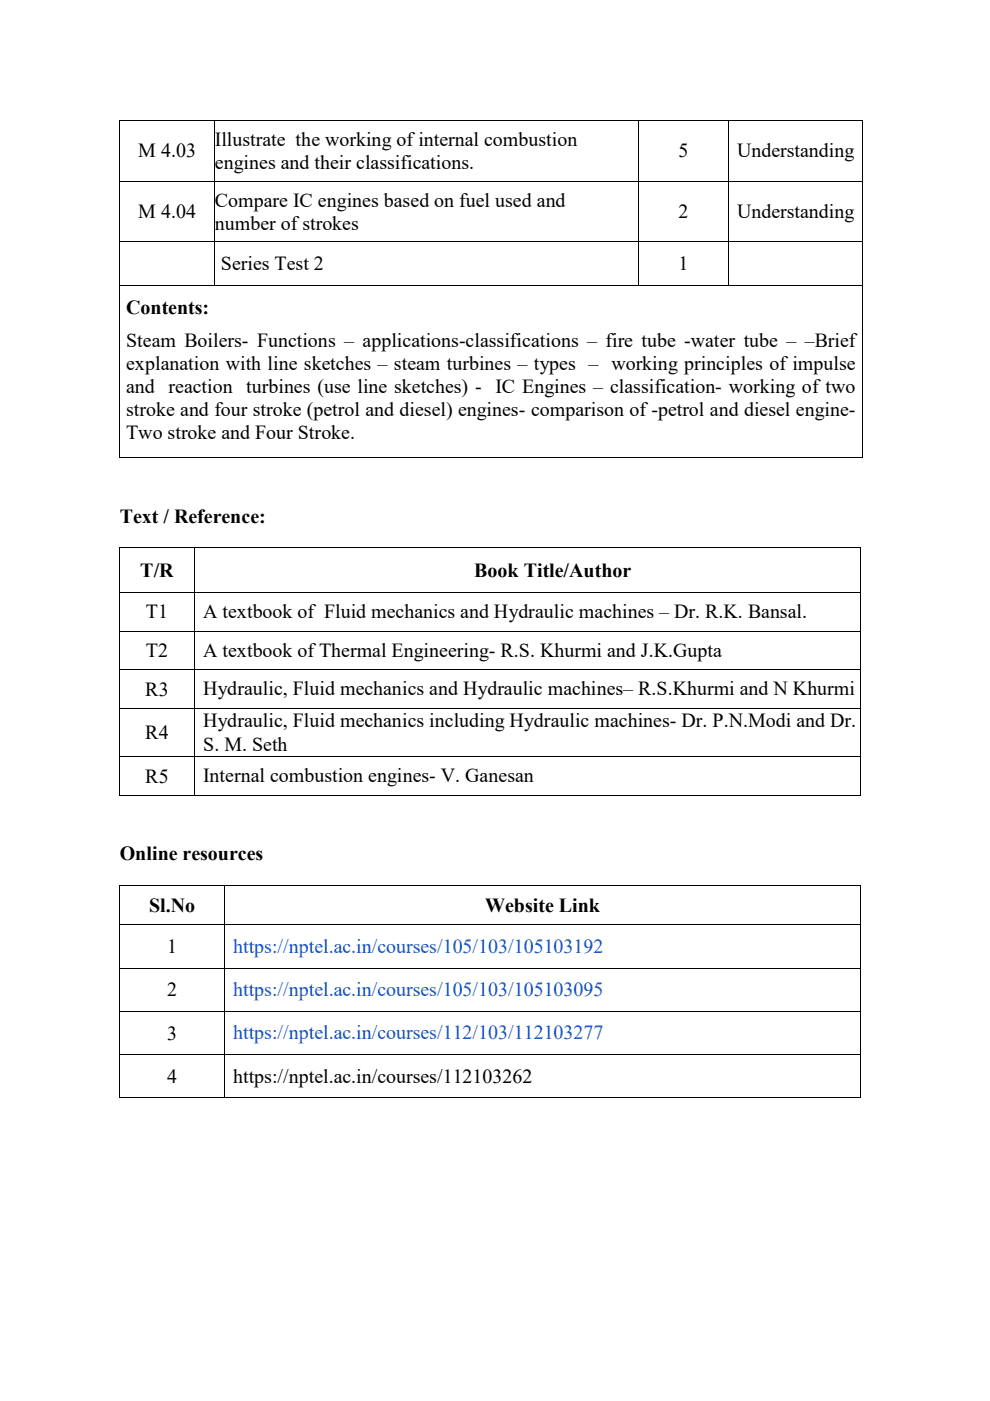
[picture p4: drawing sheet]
<svg xmlns="http://www.w3.org/2000/svg" width="210mm" height="297mm" viewBox="0 0 210 297" stroke-linecap="round" stroke-linejoin="round" font-family="sans-serif">
<defs><g id="words">
<g font-size="4.2">
<text x="29.3" y="33.4">M 4.03</text>
<text x="45.6" y="31">Illustrate the working of internal combustion</text>
<text x="45.6" y="35.8">engines and their classifications.</text>
<text x="143.9" y="33.4">5</text>
<text x="156.3" y="33.4">Understanding</text>
<text x="29.3" y="46.2">M 4.04</text>
<text x="45.6" y="43.8">Compare IC engines based on fuel used and</text>
<text x="143.9" y="46.2">2</text>
<text x="156.3" y="46.1">Understanding</text>
<text x="45.6" y="48.7">number of strokes</text>
<text x="46.9" y="57.2">Series Test 2</text>
<text x="143.9" y="57.2">1</text>
<text x="26.8" y="66.6">Contents:</text>
<text x="26.8" y="73.5">Steam Boilers- Functions – applications-classifications – fire tube -water tube – –Brief</text>
<text x="26.8" y="78.4">explanation with line sketches – steam turbines – types – working principles of impulse</text>
<text x="26.8" y="83.3">and reaction turbines (use line sketches) - IC Engines – classification- working of two</text>
<text x="26.8" y="88.1">stroke and four stroke (petrol and diesel) engines- comparison of -petrol and diesel engine-</text>
<text x="26.8" y="93">Two stroke and Four Stroke.</text>
<text x="25.4" y="110.8">Text / Reference:</text>
<text x="29.8" y="122.3">T/R</text>
<text x="100.6" y="122.3">Book Title/Author</text>
<text x="30.9" y="131.1">T1</text>
<text x="43.1" y="131">A textbook of Fluid mechanics and Hydraulic machines – Dr. R.K. Bansal.</text>
<text x="30.9" y="139.3">T2</text>
<text x="43.1" y="139.2">A textbook of Thermal Engineering- R.S. Khurmi and J.K.Gupta</text>
<text x="30.8" y="147.5">R3</text>
<text x="43.1" y="147.4">Hydraulic, Fluid mechanics and Hydraulic machines– R.S.Khurmi and N Khurmi</text>
<text x="43.1" y="154.1">Hydraulic, Fluid mechanics including Hydraulic machines- Dr. P.N.Modi and Dr.</text>
<text x="30.8" y="156.7">R4</text>
<text x="43.1" y="159.2">S. M. Seth</text>
<text x="30.8" y="165.9">R5</text>
<text x="43.1" y="165.9">Internal combustion engines- V. Ganesan</text>
<text x="25.4" y="182.4">Online resources</text>
<text x="31.6" y="193.4">Sl.No</text>
<text x="102.9" y="193.4">Website Link</text>
<text x="35.4" y="202.1">1</text>
<text x="35.4" y="211.2">2</text>
<text x="35.4" y="220.4">3</text>
<text x="35.4" y="229.6">4</text>
<text x="49.4" y="229.5">https://nptel.ac.in/courses/112103262</text>
</g>
<g font-size="4.2" fill="#15c">
<text x="49.4" y="202">https://nptel.ac.in/courses/105/103/105103192</text>
<text x="49.4" y="211.2">https://nptel.ac.in/courses/105/103/105103095</text>
<text x="49.4" y="220.4">https://nptel.ac.in/courses/112/103/112103277</text>
</g>
</g></defs>
<g fill="#000">
<path d="M25.3 25.4h.2v.2h-.2zM25.3 38.4h.2v.1h-.2zM45.4 25.4h.2v.2h-.2zM45.4 38.4h.2v.1h-.2zM135.4 25.4h.2v.2h-.2zM135.4 38.4h.2v.1h-.2zM154.4 25.4h.2v.2h-.2zM154.4 38.4h.2v.1h-.2zM182.8 25.4h.1v.2h-.1zM182.8 38.4h.1v.1h-.1zM25.3 51.1h.2v.1h-.2zM45.4 51.1h.2v.1h-.2z"/>
<path d="M135.4 51.1h.2v.1h-.2zM154.4 51.1h.2v.1h-.2zM182.8 51.1h.1v.1h-.1zM25.3 60.5h.2v.1h-.2zM45.4 60.5h.2v.1h-.2zM135.4 60.5h.2v.1h-.2zM154.4 60.5h.2v.1h-.2zM182.8 60.5h.1v.1h-.1zM25.3 97h.2v.2h-.2zM182.8 97h.1v.2h-.1zM25.3 116h.2v.2h-.2zM41.2 116h.2v.2h-.2z"/>
<path d="M182.5 116h.2v.2h-.2zM25.3 125.6h.2v.1h-.2zM25.3 133.7h.2v.2h-.2zM41.2 125.6h.2v.1h-.2zM41.2 133.7h.2v.2h-.2zM182.5 125.6h.2v.1h-.2zM182.5 133.7h.2v.2h-.2zM25.3 141.9h.2v.2h-.2zM25.3 150.1h.2v.2h-.2zM41.2 141.9h.2v.2h-.2zM41.2 150.1h.2v.2h-.2zM182.5 141.9h.2v.2h-.2z"/>
<path d="M182.5 150.1h.2v.2h-.2zM25.3 160.4h.2v.2h-.2zM25.3 168.6h.2v.1h-.2zM41.2 160.4h.2v.2h-.2zM41.2 168.6h.2v.1h-.2zM182.5 160.4h.2v.2h-.2zM182.5 168.6h.2v.1h-.2zM25.3 187.6h.2v.2h-.2zM25.3 196h.2v.2h-.2zM47.5 187.6h.2v.2h-.2zM47.5 196h.2v.2h-.2zM182.5 187.6h.2v.2h-.2z"/>
<path d="M182.5 196h.2v.2h-.2zM25.3 205.2h.2v.2h-.2zM25.3 214.4h.2v.1h-.2zM47.5 205.2h.2v.2h-.2zM47.5 214.4h.2v.1h-.2zM182.5 205.2h.2v.2h-.2zM182.5 214.4h.2v.1h-.2zM25.3 223.5h.2v.2h-.2zM25.3 232.7h.2v.2h-.2zM47.5 223.5h.2v.2h-.2zM47.5 232.7h.2v.2h-.2zM182.5 223.5h.2v.2h-.2z"/>
<path d="M182.5 232.7h.2v.2h-.2z"/>
</g>
<g fill="none" stroke="#000" stroke-width=".21">
<path d="M25.4 25.6v12.8M25.4 38.5v12.6M25.5 25.5h19.9M25.5 38.4h19.9M45.5 25.6v12.8M45.5 38.5v12.6M45.6 25.5h89.8M45.6 38.4h89.8M135.5 25.6v12.8M135.5 38.5v12.6M135.6 25.5h18.8M135.6 38.4h18.8"/>
<path d="M154.5 25.6v12.8M154.5 38.5v12.6M154.6 25.5h28.2M154.6 38.4h28.2M182.8 25.6v12.8M182.8 38.5v12.6M25.4 51.2v9.3M25.5 51.1h19.9M45.5 51.2v9.3M45.6 51.1h89.8M135.5 51.2v9.3M135.6 51.1h18.8"/>
<path d="M154.5 51.2v9.3M154.6 51.1h28.2M182.8 51.2v9.3M25.4 60.6v36.4M25.5 60.5h19.9M45.6 60.5h89.8M135.6 60.5h18.8M154.6 60.5h28.2M182.8 60.6v36.4M25.5 97.1h157.3M25.4 116.2v9.4M25.5 116.1h15.7"/>
<path d="M41.3 116.2v9.4M41.4 116.1h141.1M182.6 116.2v9.4M25.4 125.7v8M25.4 133.9v8M25.5 125.6h15.7M25.5 133.8h15.7M41.3 125.7v8M41.3 133.9v8M41.4 125.6h141.1M41.4 133.8h141.1M182.6 125.7v8"/>
<path d="M182.6 133.9v8M25.4 142.1v8M25.4 150.3v10.1M25.5 142h15.7M25.5 150.2h15.7M41.3 142.1v8M41.3 150.3v10.1M41.4 142h141.1M41.4 150.2h141.1M182.6 142.1v8M182.6 150.3v10.1M25.4 160.6v8"/>
<path d="M25.5 160.5h15.7M25.5 168.7h15.7M41.3 160.6v8M41.4 160.5h141.1M41.4 168.7h141.1M182.6 160.6v8M25.4 187.8v8.2M25.4 196.2v9M25.5 187.7h22M25.5 196.1h22M47.6 187.8v8.2M47.6 196.2v9"/>
<path d="M47.7 187.7h134.8M47.7 196.1h134.8M182.6 187.8v8.2M182.6 196.2v9M25.4 205.4v9M25.4 214.5v9M25.5 205.3h22M25.5 214.5h22M47.6 205.4v9M47.6 214.5v9M47.7 205.3h134.8M47.7 214.5h134.8"/>
<path d="M182.6 205.4v9M182.6 214.5v9M25.4 223.7v9M25.5 223.6h22M25.5 232.8h22M47.6 223.7v9M47.7 223.6h134.8M47.7 232.8h134.8M182.6 223.7v9"/>
</g>
<use href="#words"/>
</svg>
